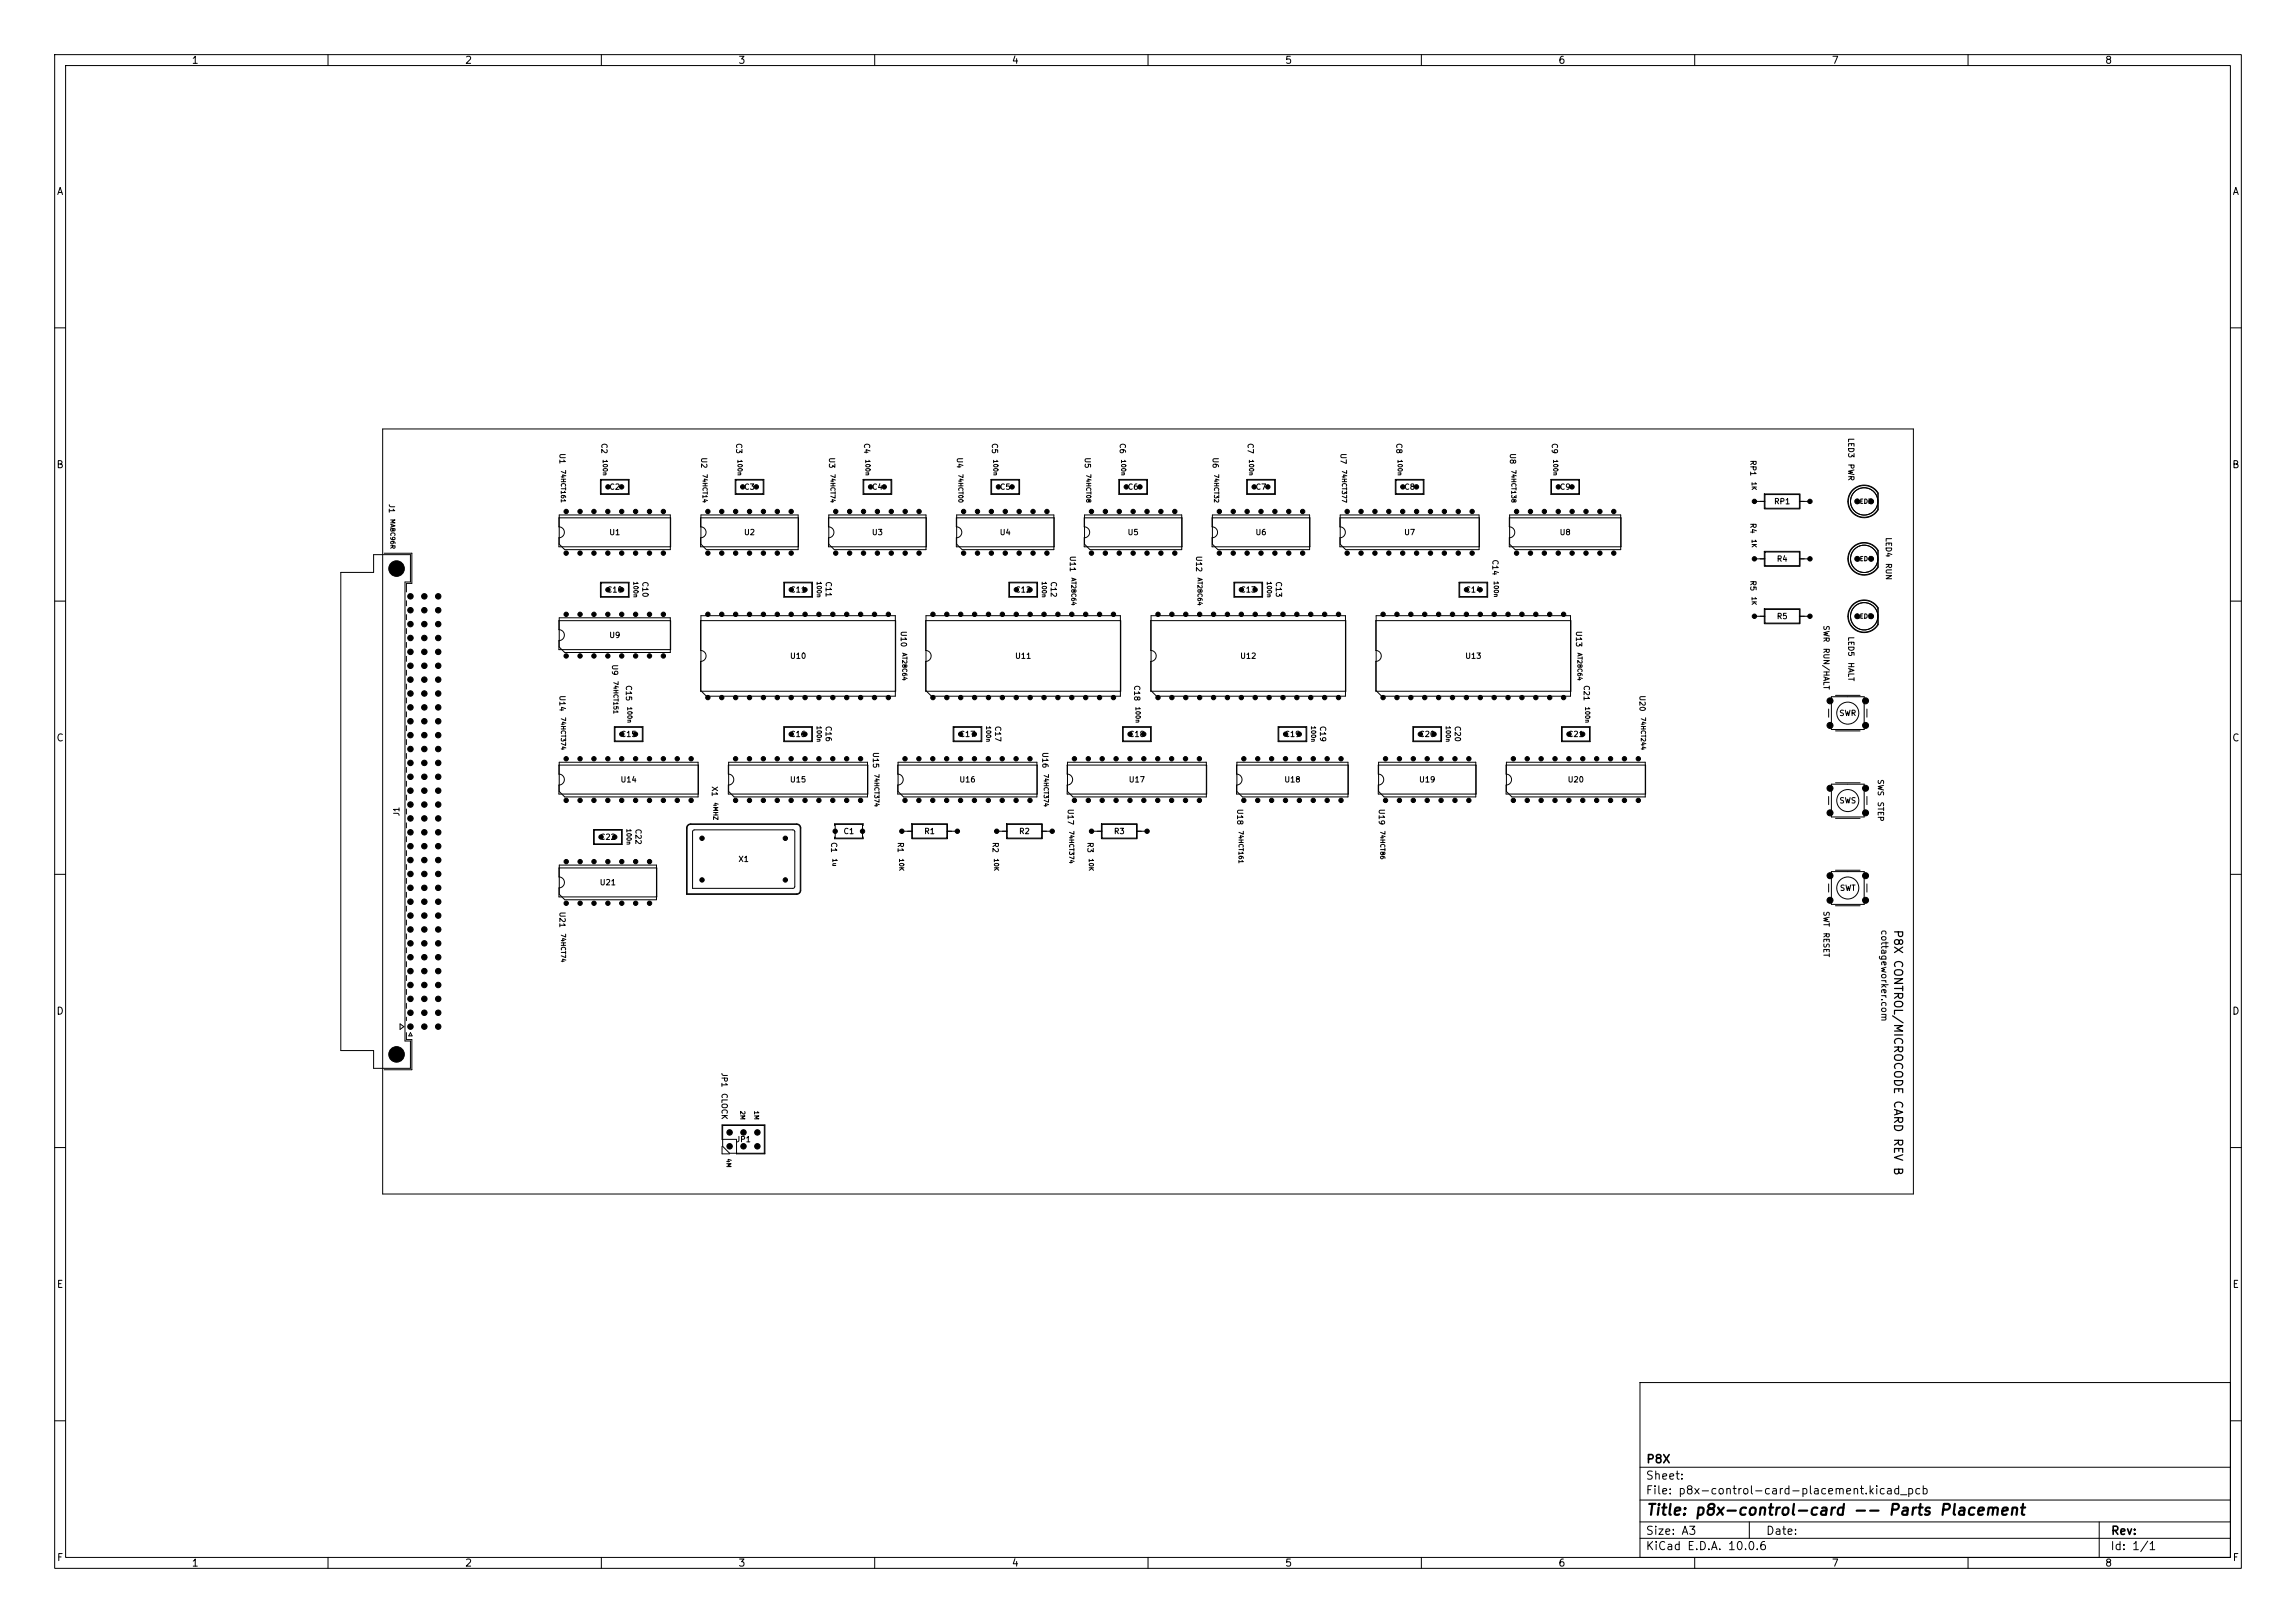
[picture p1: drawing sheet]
<svg xmlns="http://www.w3.org/2000/svg" width="420mm" height="297mm" viewBox="0 0 420 297" stroke-linecap="round" stroke-linejoin="round" font-family="sans-serif">
<defs><g id="words">
<text font-size="2" x="301" y="277.8">Title: p8x-control-card -- Parts Placement</text>
<g font-size="1.5">
<text x="346.1" y="170" transform="rotate(90 346.1 170)">P8X CONTROL/MICROCODE CARD REV B</text>
<text x="301" y="268.1">P8X</text>
<text x="300.9" y="273.8">File: p8x-control-card-placement.kicad_pcb</text>
<text x="300.9" y="271.1">Sheet:</text>
<text x="300.9" y="281.2">Size: A3</text>
<text x="322.9" y="281.2">Date:</text>
<text x="386" y="281.2">Rev:</text>
<text x="300.9" y="284">KiCad E.D.A. 10.0.6</text>
<text x="385.9" y="284">Id: 1/1</text>
</g>
<g font-size="1.3">
<text x="35" y="12">1</text>
<text x="85" y="12">2</text>
<text x="135" y="12">3</text>
<text x="185" y="12">4</text>
<text x="235" y="12">5</text>
<text x="285" y="12">6</text>
<text x="335" y="12">7</text>
<text x="385" y="12">8</text>
<text x="10.3" y="36">A</text>
<text x="408.3" y="36">A</text>
<text x="10.2" y="86">B</text>
<text x="408.2" y="86">B</text>
<text x="10.2" y="136">C</text>
<text x="408.2" y="136">C</text>
<text x="10.2" y="186">D</text>
<text x="408.2" y="186">D</text>
<text x="10.3" y="236">E</text>
<text x="408.3" y="236">E</text>
<text x="10.3" y="286">F</text>
<text x="35" y="287">1</text>
<text x="85" y="287">2</text>
<text x="135" y="287">3</text>
<text x="185" y="287">4</text>
<text x="235" y="287">5</text>
<text x="285" y="287">6</text>
<text x="335" y="287">7</text>
<text x="385" y="287">8</text>
<text x="408.3" y="286">F</text>
</g>
<text font-size="1.2" x="343.8" y="170" transform="rotate(90 343.8 170)">cottageworker.com</text>
<g font-size="1">
<text x="102.1" y="82.8" transform="rotate(90 102.1 82.8)">U1</text>
<text x="109.8" y="81" transform="rotate(90 109.8 81)">C2</text>
<text x="128" y="83.6" transform="rotate(90 128 83.6)">U2</text>
<text x="134.4" y="81" transform="rotate(90 134.4 81)">C3</text>
<text x="151.4" y="83.6" transform="rotate(90 151.4 83.6)">U3</text>
<text x="157.8" y="81" transform="rotate(90 157.8 81)">C4</text>
<text x="174.8" y="83.6" transform="rotate(90 174.8 83.6)">U4</text>
<text x="181.2" y="81" transform="rotate(90 181.2 81)">C5</text>
<text x="198.2" y="83.6" transform="rotate(90 198.2 83.6)">U5</text>
<text x="204.6" y="81" transform="rotate(90 204.6 81)">C6</text>
<text x="221.6" y="83.6" transform="rotate(90 221.6 83.6)">U6</text>
<text x="228" y="81" transform="rotate(90 228 81)">C7</text>
<text x="245" y="82.8" transform="rotate(90 245 82.8)">U7</text>
<text x="255.2" y="81" transform="rotate(90 255.2 81)">C8</text>
<text x="276" y="82.8" transform="rotate(90 276 82.8)">U8</text>
<text x="283.6" y="81" transform="rotate(90 283.6 81)">C9</text>
<text x="337.8" y="80" transform="rotate(90 337.8 80)">LED3</text>
<text x="111.4" y="89.9">C2</text>
<text x="136" y="89.9">C3</text>
<text x="159.4" y="89.9">C4</text>
<text x="182.8" y="89.9">C5</text>
<text x="206.2" y="89.9">C6</text>
<text x="229.6" y="89.9">C7</text>
<text x="256.8" y="89.9">C8</text>
<text x="285.2" y="89.9">C9</text>
<text x="319.9" y="84.1" transform="rotate(90 319.9 84.1)">RP1</text>
<text x="337.8" y="84.8" transform="rotate(90 337.8 84.8)">PWR</text>
<text x="70.9" y="92.1" transform="rotate(90 70.9 92.1)">J1</text>
<text x="319.9" y="95.6" transform="rotate(90 319.9 95.6)">R4</text>
<text x="324.4" y="92.5">RP1</text>
<text x="111.4" y="98.2">U1</text>
<text x="136" y="98.2">U2</text>
<text x="159.4" y="98.2">U3</text>
<text x="182.8" y="98.2">U4</text>
<text x="195.5" y="101.6" transform="rotate(90 195.5 101.6)">U11</text>
<text x="206.2" y="98.2">U5</text>
<text x="218.6" y="101.6" transform="rotate(90 218.6 101.6)">U12</text>
<text x="229.6" y="98.2">U6</text>
<text x="256.8" y="98.2">U7</text>
<text x="285.2" y="98.2">U8</text>
<text x="344.7" y="98.2" transform="rotate(90 344.7 98.2)">LED4</text>
<text x="117.3" y="106.3" transform="rotate(90 117.3 106.3)">C10</text>
<text x="150.8" y="106.3" transform="rotate(90 150.8 106.3)">C11</text>
<text x="192" y="106.3" transform="rotate(90 192 106.3)">C12</text>
<text x="233.1" y="106.3" transform="rotate(90 233.1 106.3)">C13</text>
<text x="272.8" y="102.3" transform="rotate(90 272.8 102.3)">C14</text>
<text x="319.9" y="106.1" transform="rotate(90 319.9 106.1)">R5</text>
<text x="324.9" y="103">R4</text>
<text x="344.7" y="102.9" transform="rotate(90 344.7 102.9)">RUN</text>
<text x="110.9" y="108.7">C10</text>
<text x="144.4" y="108.7">C11</text>
<text x="185.6" y="108.7">C12</text>
<text x="226.8" y="108.7">C13</text>
<text x="268" y="108.7">C14</text>
<text x="324.9" y="113.5">R5</text>
<text x="111.4" y="117">U9</text>
<text x="164.5" y="115.4" transform="rotate(90 164.5 115.4)">U10</text>
<text x="288" y="115.4" transform="rotate(90 288 115.4)">U13</text>
<text x="333.3" y="114.3" transform="rotate(90 333.3 114.3)">SWR</text>
<text x="333.3" y="118.5" transform="rotate(90 333.3 118.5)">RUN/HALT</text>
<text x="337.8" y="116.4" transform="rotate(90 337.8 116.4)">LED5</text>
<text x="111.7" y="121.5" transform="rotate(90 111.7 121.5)">U9</text>
<text x="114.3" y="125.3" transform="rotate(90 114.3 125.3)">C15</text>
<text x="144.4" y="120.8">U10</text>
<text x="185.6" y="120.8">U11</text>
<text x="207.2" y="125.3" transform="rotate(90 207.2 125.3)">C18</text>
<text x="226.8" y="120.8">U12</text>
<text x="267.9" y="120.8">U13</text>
<text x="289.5" y="125.3" transform="rotate(90 289.5 125.3)">C21</text>
<text x="337.8" y="121.1" transform="rotate(90 337.8 121.1)">HALT</text>
<text x="102.1" y="127.1" transform="rotate(90 102.1 127.1)">U14</text>
<text x="299.7" y="127.1" transform="rotate(90 299.7 127.1)">U20</text>
<text x="336.4" y="131.3">SWR</text>
<text x="113.4" y="135.1">C15</text>
<text x="144.4" y="135.1">C16</text>
<text x="150.8" y="132.7" transform="rotate(90 150.8 132.7)">C16</text>
<text x="159.4" y="137.5" transform="rotate(90 159.4 137.5)">U15</text>
<text x="175.4" y="135.1">C17</text>
<text x="181.8" y="132.7" transform="rotate(90 181.8 132.7)">C17</text>
<text x="190.4" y="137.5" transform="rotate(90 190.4 137.5)">U16</text>
<text x="206.4" y="135.1">C18</text>
<text x="234.9" y="135.1">C19</text>
<text x="241.2" y="132.7" transform="rotate(90 241.2 132.7)">C19</text>
<text x="259.5" y="135.1">C20</text>
<text x="265.9" y="132.7" transform="rotate(90 265.9 132.7)">C20</text>
<text x="286.7" y="135.1">C21</text>
<text x="113.4" y="143.4">U14</text>
<text x="130" y="143.8" transform="rotate(90 130 143.8)">X1</text>
<text x="144.4" y="143.4">U15</text>
<text x="175.4" y="143.4">U16</text>
<text x="206.4" y="143.4">U17</text>
<text x="234.8" y="143.4">U18</text>
<text x="259.5" y="143.4">U19</text>
<text x="286.7" y="143.4">U20</text>
<text x="343.3" y="142.5" transform="rotate(90 343.3 142.5)">SWS</text>
<text x="73.3" y="149.5" transform="rotate(-90 73.3 149.5)">J1</text>
<text x="195.1" y="147.9" transform="rotate(90 195.1 147.9)">U17</text>
<text x="226.1" y="147.9" transform="rotate(90 226.1 147.9)">U18</text>
<text x="252" y="147.9" transform="rotate(90 252 147.9)">U19</text>
<text x="336.4" y="147.3">SWS</text>
<text x="343.3" y="146.6" transform="rotate(90 343.3 146.6)">STEP</text>
<text x="109.6" y="153.9">C22</text>
<text x="116" y="151.6" transform="rotate(90 116 151.6)">C22</text>
<text x="151.8" y="154" transform="rotate(90 151.8 154)">C1</text>
<text x="154.2" y="152.9">C1</text>
<text x="164" y="154" transform="rotate(90 164 154)">R1</text>
<text x="169" y="152.9">R1</text>
<text x="181.3" y="154" transform="rotate(90 181.3 154)">R2</text>
<text x="186.3" y="152.9">R2</text>
<text x="198.7" y="154" transform="rotate(90 198.7 154)">R3</text>
<text x="203.7" y="152.9">R3</text>
<text x="135" y="158">X1</text>
<text x="102.1" y="166.7" transform="rotate(90 102.1 166.7)">U21</text>
<text x="109.6" y="162.2">U21</text>
<text x="333.3" y="166.6" transform="rotate(90 333.3 166.6)">SWT</text>
<text x="336.5" y="163.3">SWT</text>
<text x="333.3" y="170.6" transform="rotate(90 333.3 170.6)">RESET</text>
<text x="131.8" y="196.2" transform="rotate(90 131.8 196.2)">JP1</text>
<text x="131.8" y="199.9" transform="rotate(90 131.8 199.9)">CLOCK</text>
<text x="134.5" y="209.3">JP1</text>
</g>
<g font-size=".8">
<text x="110.1" y="84" transform="rotate(90 110.1 84)">100n</text>
<text x="134.7" y="84" transform="rotate(90 134.7 84)">100n</text>
<text x="158.1" y="84" transform="rotate(90 158.1 84)">100n</text>
<text x="181.5" y="84" transform="rotate(90 181.5 84)">100n</text>
<text x="204.9" y="84" transform="rotate(90 204.9 84)">100n</text>
<text x="228.3" y="84" transform="rotate(90 228.3 84)">100n</text>
<text x="255.5" y="84" transform="rotate(90 255.5 84)">100n</text>
<text x="283.9" y="84" transform="rotate(90 283.9 84)">100n</text>
<text x="102.4" y="85.9" transform="rotate(90 102.4 85.9)">74HCT161</text>
<text x="128.3" y="86.7" transform="rotate(90 128.3 86.7)">74HCT14</text>
<text x="151.7" y="86.7" transform="rotate(90 151.7 86.7)">74HCT74</text>
<text x="175.1" y="86.7" transform="rotate(90 175.1 86.7)">74HCT00</text>
<text x="198.5" y="86.7" transform="rotate(90 198.5 86.7)">74HCT08</text>
<text x="221.9" y="86.7" transform="rotate(90 221.9 86.7)">74HCT32</text>
<text x="245.3" y="85.9" transform="rotate(90 245.3 85.9)">74HCT377</text>
<text x="276.3" y="85.9" transform="rotate(90 276.3 85.9)">74HCT138</text>
<text x="320.3" y="88.1" transform="rotate(90 320.3 88.1)">1K</text>
<text x="71.2" y="94.9" transform="rotate(90 71.2 94.9)">MABC96R</text>
<text x="339.5" y="92.4">LED3</text>
<text x="320.3" y="98.6" transform="rotate(90 320.3 98.6)">1K</text>
<text x="115.7" y="106.3" transform="rotate(90 115.7 106.3)">100n</text>
<text x="149.2" y="106.3" transform="rotate(90 149.2 106.3)">100n</text>
<text x="190.4" y="106.3" transform="rotate(90 190.4 106.3)">100n</text>
<text x="195.8" y="105.6" transform="rotate(90 195.8 105.6)">AT28C64</text>
<text x="218.9" y="105.6" transform="rotate(90 218.9 105.6)">AT28C64</text>
<text x="231.6" y="106.3" transform="rotate(90 231.6 106.3)">100n</text>
<text x="273.1" y="106.2" transform="rotate(90 273.1 106.2)">100n</text>
<text x="339.5" y="102.9">LED4</text>
<text x="320.3" y="109.1" transform="rotate(90 320.3 109.1)">1K</text>
<text x="339.5" y="113.4">LED5</text>
<text x="164.9" y="119.4" transform="rotate(90 164.9 119.4)">AT28C64</text>
<text x="288.4" y="119.4" transform="rotate(90 288.4 119.4)">AT28C64</text>
<text x="112" y="124.5" transform="rotate(90 112 124.5)">74HCT151</text>
<text x="102.4" y="131.1" transform="rotate(90 102.4 131.1)">74HCT374</text>
<text x="114.6" y="129.2" transform="rotate(90 114.6 129.2)">100n</text>
<text x="207.5" y="129.2" transform="rotate(90 207.5 129.2)">100n</text>
<text x="289.8" y="129.2" transform="rotate(90 289.8 129.2)">100n</text>
<text x="300" y="131.1" transform="rotate(90 300 131.1)">74HCT244</text>
<text x="149.2" y="132.7" transform="rotate(90 149.2 132.7)">100n</text>
<text x="180.2" y="132.7" transform="rotate(90 180.2 132.7)">100n</text>
<text x="239.6" y="132.7" transform="rotate(90 239.6 132.7)">100n</text>
<text x="264.3" y="132.7" transform="rotate(90 264.3 132.7)">100n</text>
<text x="159.8" y="141.5" transform="rotate(90 159.8 141.5)">74HCT374</text>
<text x="190.7" y="141.5" transform="rotate(90 190.7 141.5)">74HCT374</text>
<text x="130.3" y="146.7" transform="rotate(90 130.3 146.7)">4MHZ</text>
<text x="114.4" y="151.6" transform="rotate(90 114.4 151.6)">100n</text>
<text x="195.4" y="151.9" transform="rotate(90 195.4 151.9)">74HCT374</text>
<text x="226.4" y="151.9" transform="rotate(90 226.4 151.9)">74HCT161</text>
<text x="252.3" y="151.9" transform="rotate(90 252.3 151.9)">74HCT86</text>
<text x="152.1" y="157" transform="rotate(90 152.1 157)">1u</text>
<text x="164.3" y="157" transform="rotate(90 164.3 157)">10K</text>
<text x="181.6" y="157" transform="rotate(90 181.6 157)">10K</text>
<text x="199" y="157" transform="rotate(90 199 157)">10K</text>
<text x="102.4" y="170.7" transform="rotate(90 102.4 170.7)">74HCT74</text>
<text x="135.2" y="203.2" transform="rotate(90 135.2 203.2)">2M</text>
<text x="137.8" y="203.2" transform="rotate(90 137.8 203.2)">1M</text>
<text x="132.7" y="211.9" transform="rotate(90 132.7 211.9)">4M</text>
</g>
</g></defs>
<g fill="none" stroke="#000" stroke-width=".18">
<path d="M10 10h400v277h-400zM12 12h396v273h-396zM60 10v2M110 10v2M160 10v2M210 10v2M260 10v2M310 10v2M360 10v2M10 60h2M70 78.5h280v140h-280zM408 60h2"/>
<path d="M102.2 94.8h20.5v5.3h-20.5v-1.7a1 1 0 0 0 1-1 1 1 0 0 0-1-1zM102.3 94.2h20.3v6.4h-19.3l-1-1zM109.8 87.7h5.3v2.8h-5.3zM110 87.8h5v2.6h-5zM128.2 94.8h17.9v5.3h-17.9v-1.7a1 1 0 0 0 1-1 1 1 0 0 0-1-1zM128.2 94.2h17.8v6.4h-16.8l-1-1zM134.5 87.7h5.2v2.8h-5.2zM134.6 87.8h5v2.6h-5zM151.5 94.8h17.9v5.3h-17.9v-1.7a1 1 0 0 0 1-1 1 1 0 0 0-1-1zM151.6 94.2h17.8v6.4h-16.8l-1-1zM157.9 87.7h5.2v2.8h-5.2zM158 87.8h5v2.6h-5z"/>
<path d="M174.9 94.8h17.9v5.3h-17.9v-1.7a1 1 0 0 0 1-1 1 1 0 0 0-1-1zM175 94.2h17.8v6.4h-16.8l-1-1zM181.3 87.7h5.2v2.8h-5.2zM181.4 87.8h5v2.6h-5zM198.3 94.8h17.9v5.3h-17.9v-1.7a1 1 0 0 0 1-1 1 1 0 0 0-1-1zM198.4 94.2h17.8v6.4h-16.8l-1-1zM204.7 87.7h5.2v2.8h-5.2zM204.8 87.8h5v2.6h-5zM221.7 94.8h17.9v5.3h-17.9v-1.7a1 1 0 0 0 1-1 1 1 0 0 0-1-1zM221.8 94.2h17.8v6.4h-16.8l-1-1zM228 87.7h5.3v2.8h-5.3zM228.2 87.8h5v2.6h-5z"/>
<path d="M245.1 94.8h25.5v5.3h-25.5v-1.7a1 1 0 0 0 1-1 1 1 0 0 0-1-1zM245.2 94.2h25.4v6.4h-24.4l-1-1zM255.2 87.7h5.3v2.8h-5.3zM255.4 87.8h5v2.6h-5zM276.1 94.8h20.4v5.3h-20.4v-1.7a1 1 0 0 0 1-1 1 1 0 0 0-1-1zM276.1 94.2h20.4v6.4h-19.4l-1-1zM283.7 87.7h5.2v2.8h-5.2zM283.8 87.8h5v2.6h-5zM320.9 91.8h1.9M322.7 90.4h6.6v2.7h-6.6zM322.8 90.5h6.4v2.5h-6.4zM329.2 91.8h1.9"/>
<path d="M338.8 89.7a2.99 2.99 0 0 1 4.8 .5v3.1a2.99 2.99 0 0 1-4.4 .8 2.99 2.99 0 0 1-.4-4.4zM338.9 89.7a2.9 2.9 0 0 1 4.6 .6v2.9a2.9 2.9 0 0 1-4.3 .9 2.9 2.9 0 0 1-.3-4.4zM10 110h2M62.3 104.7h6v-3.2h6.8v5h-1v84h1v5h-6.8v-3.2h-6zM70.3 101.2h5v5.6h-1v1.5M74.3 109.9v1M74.3 112.5v.9M74.3 115v.9M74.3 117.6v.9M102.2 113.6h20.5v5.3h-20.5v-1.7a1 1 0 0 0 1-1 1 1 0 0 0-1-1zM102.3 113.1h20.3v6.3h-19.3l-1-1zM109.8 106.6h5.3v2.7h-5.3z"/>
<path d="M110 106.7h5v2.5h-5zM128.2 113.6h35.6v12.9h-35.6v-5.5a1 1 0 0 0 1-1 1 1 0 0 0-1-1zM128.2 112.7h35.6v14.7h-34.6l-1-1zM143.4 106.5h5.2v2.8h-5.2zM143.5 106.7h5v2.5h-5zM169.3 113.6h35.7v12.9h-35.7v-5.5a1 1 0 0 0 1-1 1 1 0 0 0-1-1zM169.4 112.7h35.5v14.7h-34.5l-1-1zM184.5 106.5h5.3v2.8h-5.3zM184.7 106.7h5v2.5h-5zM210.5 113.6h35.7v12.9h-35.7v-5.5a1 1 0 0 0 1-1 1 1 0 0 0-1-1zM210.6 112.7h35.5v14.7h-34.5l-1-1zM225.7 106.5h5.3v2.8h-5.3z"/>
<path d="M225.8 106.7h5v2.5h-5zM251.7 113.6h35.6v12.9h-35.6v-5.5a1 1 0 0 0 1-1 1 1 0 0 0-1-1zM251.7 112.7h35.6v14.7h-34.6l-1-1zM266.9 106.5h5.2v2.8h-5.2zM267 106.7h5v2.5h-5zM320.9 112.8h1.9M320.9 102.3h1.9M322.7 111.4h6.6v2.7h-6.6zM322.7 100.9h6.6v2.7h-6.6zM322.8 111.5h6.4v2.5h-6.4zM322.8 101h6.4v2.5h-6.4zM329.2 112.8h1.9"/>
<path d="M329.2 102.3h1.9M338.8 100.2a2.99 2.99 0 0 1 4.8 .5v3.1a2.99 2.99 0 0 1-4.4 .8 2.99 2.99 0 0 1-.4-4.4zM338.8 110.7a2.99 2.99 0 0 1 4.8 .5v3.1a2.99 2.99 0 0 1-4.4 .8 2.99 2.99 0 0 1-.4-4.4zM338.9 100.2a2.9 2.9 0 0 1 4.6 .6v2.9a2.9 2.9 0 0 1-4.3 .9 2.9 2.9 0 0 1-.3-4.4zM338.9 110.7a2.9 2.9 0 0 1 4.6 .6v2.9a2.9 2.9 0 0 1-4.3 .9 2.9 2.9 0 0 1-.3-4.4zM408 110h2M74.3 120.1v.9M74.3 122.6v1M74.3 125.2v.9M74.3 127.7v.9M74.3 130.3v.9M74.3 132.8v.9"/>
<path d="M74.3 135.3v1M74.3 137.9v.9M102.3 139.5h25.4v6.3h-24.4l-1-1zM112.4 133h5.2v2.7h-5.2zM112.5 133.1h5v2.5h-5zM133.3 139.5h25.4v6.3h-24.4l-1-1zM143.4 133h5.2v2.7h-5.2zM143.5 133.1h5v2.5h-5zM164.3 139.5h25.4v6.3h-24.4l-1-1zM174.4 133h5.2v2.7h-5.2zM174.5 133.1h5v2.5h-5zM195.3 139.5h25.4v6.3h-24.4l-1-1z"/>
<path d="M205.3 133h5.3v2.7h-5.3zM205.5 133.1h5v2.5h-5zM226.3 139.5h20.3v6.3h-19.3l-1-1zM233.8 133h5.2v2.7h-5.2zM233.9 133.1h5v2.5h-5zM252.2 139.5h17.8v6.3h-16.8l-1-1zM258.4 133h5.3v2.7h-5.3zM258.6 133.1h5v2.5h-5zM275.6 139.5h25.4v6.3h-24.4l-1-1zM285.6 133h5.3v2.7h-5.3zM285.8 133.1h5v2.5h-5zM334.5 129.8v1.4"/>
<path d="M335 127.5h6v6h-6zM335.8 133.8h4.4M335.8 127.2h4.4M341.5 129.8v1.4M10 160h2M74.3 140.4v.9M74.3 143v.9M74.3 145.5v.9M74.3 148v1M74.3 150.6v.9M74.3 153.1v.9M74.3 155.7v.9"/>
<path d="M74.3 158.2v.9M102.2 140h25.6v5.3h-25.6v-1.6a1 1 0 0 0 1-1 1 1 0 0 0-1-1zM102.2 158.8h17.9v5.3h-17.9v-1.6a1 1 0 0 0 1-1 1 1 0 0 0-1-1zM102.3 158.3h17.8v6.4h-16.8l-1-1zM108.6 151.8h5.2v2.7h-5.2zM108.7 151.9h5v2.5h-5zM125.8 151l.5-.2h19.4a.75 .75 0 0 1 .8 .7v11.4a.75 .75 0 0 1-.8 .8h-20.1v-12.2zM125.9 151.1l.4-.2h19.4a.65 .65 0 0 1 .7 .6v11.4a.65 .65 0 0 1-.7 .7h-20v-12.1zM126.8 152l.2-.1h18.2l.2 .3-.1 10.2-.3 .2h-18.3v-10.4zM133.2 140h25.5v5.3h-25.5v-1.6a1 1 0 0 0 1-1 1 1 0 0 0-1-1zM152.7 151.1v-.4h5.2v.4M152.7 153.1v.4h5.2v-.4"/>
<path d="M152.8 150.9h5v2.5h-5zM164.2 140h25.5v5.3h-25.5v-1.6a1 1 0 0 0 1-1 1 1 0 0 0-1-1zM165 152.1h1.9M166.8 150.7h6.5v2.8h-6.5zM166.9 150.9h6.3v2.5h-6.3zM173.2 152.1h1.9M182.3 152.1h1.9M184.1 150.7h6.6v2.8h-6.6zM184.2 150.9h6.3v2.5h-6.3zM190.5 152.1h2M195.2 140h25.5v5.3h-25.5v-1.6a1 1 0 0 0 1-1 1 1 0 0 0-1-1zM199.7 152.1h1.9"/>
<path d="M201.5 150.7h6.5v2.8h-6.5zM201.6 150.9h6.3v2.5h-6.3zM207.9 152.1h1.9M226.2 140h20.4v5.3h-20.4v-1.6a1 1 0 0 0 1-1 1 1 0 0 0-1-1zM252.1 140h17.9v5.3h-17.9v-1.6a1 1 0 0 0 1-1 1 1 0 0 0-1-1zM275.5 140h25.5v5.3h-25.5v-1.6a1 1 0 0 0 1-1 1 1 0 0 0-1-1zM334.5 145.8v1.5M335 143.5h6v6h-6zM335 159.5h6v6h-6zM335.8 149.7h4.4M335.8 143.2h4.4M335.8 159.3h4.4"/>
<path d="M341.5 145.8v1.5M408 160h2M74.3 160.7v1M74.3 163.3v.9M74.3 165.8v.9M74.3 168.4v.9M74.3 170.9v.9M74.3 173.4v1M74.3 176v.9M74.3 178.5v.9M334.5 161.7v1.5M335.8 165.8h4.4"/>
<path d="M341.5 161.7v1.5M73.2 187.4l.7 .5-.7 .5zM74.3 189v1.2h1v5.6h-5M74.3 181.1v.9M74.3 183.6v.9M74.3 186.1v.7M75.1 189l.3 .6h-.6zM10 210h2M132.1 205.9h7.8v5.3h-5.2v-2.7h-2.6zM132.1 209.8v1.4h1.4M132.2 206h7.6v5h-6.3l-1.3-1.2zM408 210h2"/>
<path d="M300 253h108v32h-108zM10 260h2M300 278.5h108M300 274.5h108M300 268.5h108M320 278.5v3M384 278.5v6.5M408 260h2M60 285v2M110 285v2M160 285v2M210 285v2"/>
<path d="M260 285v2M300 281.5h108M310 285v2M360 285v2"/>
<circle cx="341" cy="91.8" r="2.5"/>
<circle cx="341" cy="102.3" r="2.5"/>
<circle cx="341" cy="112.8" r="2.5"/>
<circle cx="338" cy="130.5" r="2.02"/>
<circle cx="338" cy="146.5" r="2.02"/>
<circle cx="338" cy="162.5" r="2.02"/>
</g>
<g fill="#000" stroke="#000" stroke-width=".18">
<circle cx="103.6" cy="93.6" r=".4"/>
<circle cx="106.1" cy="93.6" r=".4"/>
<circle cx="108.6" cy="93.6" r=".4"/>
<circle cx="111.2" cy="93.6" r=".4"/>
<circle cx="111.2" cy="89.1" r=".4"/>
<circle cx="113.7" cy="89.1" r=".4"/>
<circle cx="113.7" cy="93.6" r=".4"/>
<circle cx="116.3" cy="93.6" r=".4"/>
<circle cx="118.8" cy="93.6" r=".4"/>
<circle cx="121.3" cy="93.6" r=".4"/>
<circle cx="129.5" cy="93.6" r=".4"/>
<circle cx="132" cy="93.6" r=".4"/>
<circle cx="134.6" cy="93.6" r=".4"/>
<circle cx="135.9" cy="89.1" r=".4"/>
<circle cx="137.1" cy="93.6" r=".4"/>
<circle cx="138.4" cy="89.1" r=".4"/>
<circle cx="139.6" cy="93.6" r=".4"/>
<circle cx="142.2" cy="93.6" r=".4"/>
<circle cx="144.7" cy="93.6" r=".4"/>
<circle cx="152.9" cy="93.6" r=".4"/>
<circle cx="155.4" cy="93.6" r=".4"/>
<circle cx="158" cy="93.6" r=".4"/>
<circle cx="159.2" cy="89.1" r=".4"/>
<circle cx="160.5" cy="93.6" r=".4"/>
<circle cx="161.7" cy="89.1" r=".4"/>
<circle cx="163" cy="93.6" r=".4"/>
<circle cx="165.6" cy="93.6" r=".4"/>
<circle cx="168.1" cy="93.6" r=".4"/>
<circle cx="176.3" cy="93.6" r=".4"/>
<circle cx="178.8" cy="93.6" r=".4"/>
<circle cx="181.3" cy="93.6" r=".4"/>
<circle cx="182.6" cy="89.1" r=".4"/>
<circle cx="183.9" cy="93.6" r=".4"/>
<circle cx="185.1" cy="89.1" r=".4"/>
<circle cx="186.4" cy="93.6" r=".4"/>
<circle cx="189" cy="93.6" r=".4"/>
<circle cx="191.5" cy="93.6" r=".4"/>
<circle cx="199.7" cy="93.6" r=".4"/>
<circle cx="202.2" cy="93.6" r=".4"/>
<circle cx="204.7" cy="93.6" r=".4"/>
<circle cx="206" cy="89.1" r=".4"/>
<circle cx="207.3" cy="93.6" r=".4"/>
<circle cx="208.5" cy="89.1" r=".4"/>
<circle cx="209.8" cy="93.6" r=".4"/>
<circle cx="212.4" cy="93.6" r=".4"/>
<circle cx="214.9" cy="93.6" r=".4"/>
<circle cx="223" cy="93.6" r=".4"/>
<circle cx="225.6" cy="93.6" r=".4"/>
<circle cx="228.1" cy="93.6" r=".4"/>
<circle cx="229.4" cy="89.1" r=".4"/>
<circle cx="230.7" cy="93.6" r=".4"/>
<circle cx="231.9" cy="89.1" r=".4"/>
<circle cx="233.2" cy="93.6" r=".4"/>
<circle cx="235.7" cy="93.6" r=".4"/>
<circle cx="238.3" cy="93.6" r=".4"/>
<circle cx="246.4" cy="93.6" r=".4"/>
<circle cx="249" cy="93.6" r=".4"/>
<circle cx="251.5" cy="93.6" r=".4"/>
<circle cx="254" cy="93.6" r=".4"/>
<circle cx="256.6" cy="93.6" r=".4"/>
<circle cx="256.6" cy="89.1" r=".4"/>
<circle cx="259.1" cy="89.1" r=".4"/>
<circle cx="259.1" cy="93.6" r=".4"/>
<circle cx="261.7" cy="93.6" r=".4"/>
<circle cx="264.2" cy="93.6" r=".4"/>
<circle cx="266.7" cy="93.6" r=".4"/>
<circle cx="269.3" cy="93.6" r=".4"/>
<circle cx="277.4" cy="93.6" r=".4"/>
<circle cx="280" cy="93.6" r=".4"/>
<circle cx="282.5" cy="93.6" r=".4"/>
<circle cx="285" cy="93.6" r=".4"/>
<circle cx="285.1" cy="89.1" r=".4"/>
<circle cx="287.6" cy="89.1" r=".4"/>
<circle cx="287.6" cy="93.6" r=".4"/>
<circle cx="290.1" cy="93.6" r=".4"/>
<circle cx="292.7" cy="93.6" r=".4"/>
<circle cx="295.2" cy="93.6" r=".4"/>
<circle cx="320.9" cy="91.8" r=".4"/>
<circle cx="331.1" cy="91.8" r=".4"/>
<circle cx="339.7" cy="91.8" r=".45"/>
<circle cx="342.3" cy="91.8" r=".45"/>
<circle cx="72.5" cy="104" r="1.43"/>
<circle cx="75.1" cy="119.3" r=".5"/>
<circle cx="75.1" cy="111.7" r=".5"/>
<circle cx="75.1" cy="109.1" r=".5"/>
<circle cx="75.1" cy="114.2" r=".5"/>
<circle cx="75.1" cy="116.7" r=".5"/>
<circle cx="77.6" cy="119.3" r=".5"/>
<circle cx="77.6" cy="116.7" r=".5"/>
<circle cx="77.6" cy="111.7" r=".5"/>
<circle cx="77.6" cy="109.1" r=".5"/>
<circle cx="77.6" cy="114.2" r=".5"/>
<circle cx="80.2" cy="114.2" r=".5"/>
<circle cx="80.2" cy="116.7" r=".5"/>
<circle cx="80.2" cy="111.7" r=".5"/>
<circle cx="80.2" cy="119.3" r=".5"/>
<circle cx="80.2" cy="109.1" r=".5"/>
<circle cx="103.6" cy="112.4" r=".4"/>
<circle cx="103.6" cy="101.2" r=".4"/>
<circle cx="106.1" cy="112.4" r=".4"/>
<circle cx="106.1" cy="101.2" r=".4"/>
<circle cx="108.6" cy="112.4" r=".4"/>
<circle cx="108.6" cy="101.2" r=".4"/>
<circle cx="111.2" cy="112.4" r=".4"/>
<circle cx="111.2" cy="101.2" r=".4"/>
<circle cx="111.2" cy="107.9" r=".4"/>
<circle cx="113.7" cy="107.9" r=".4"/>
<circle cx="113.7" cy="112.4" r=".4"/>
<circle cx="113.7" cy="101.2" r=".4"/>
<circle cx="116.3" cy="112.4" r=".4"/>
<circle cx="116.3" cy="101.2" r=".4"/>
<circle cx="118.8" cy="112.4" r=".4"/>
<circle cx="118.8" cy="101.2" r=".4"/>
<circle cx="121.3" cy="112.4" r=".4"/>
<circle cx="121.3" cy="101.2" r=".4"/>
<circle cx="129.5" cy="112.4" r=".4"/>
<circle cx="129.5" cy="101.2" r=".4"/>
<circle cx="132" cy="112.4" r=".4"/>
<circle cx="132" cy="101.2" r=".4"/>
<circle cx="134.6" cy="101.2" r=".4"/>
<circle cx="134.6" cy="112.4" r=".4"/>
<circle cx="137.1" cy="101.2" r=".4"/>
<circle cx="137.1" cy="112.4" r=".4"/>
<circle cx="139.6" cy="112.4" r=".4"/>
<circle cx="139.6" cy="101.2" r=".4"/>
<circle cx="142.2" cy="112.4" r=".4"/>
<circle cx="142.2" cy="101.2" r=".4"/>
<circle cx="144.7" cy="101.2" r=".4"/>
<circle cx="144.7" cy="112.4" r=".4"/>
<circle cx="144.7" cy="107.9" r=".4"/>
<circle cx="147.2" cy="107.9" r=".4"/>
<circle cx="147.3" cy="112.4" r=".4"/>
<circle cx="149.8" cy="112.4" r=".4"/>
<circle cx="152.3" cy="112.4" r=".4"/>
<circle cx="152.9" cy="101.2" r=".4"/>
<circle cx="154.9" cy="112.4" r=".4"/>
<circle cx="155.4" cy="101.2" r=".4"/>
<circle cx="157.4" cy="112.4" r=".4"/>
<circle cx="158" cy="101.2" r=".4"/>
<circle cx="160" cy="112.4" r=".4"/>
<circle cx="160.5" cy="101.2" r=".4"/>
<circle cx="162.5" cy="112.4" r=".4"/>
<circle cx="163" cy="101.2" r=".4"/>
<circle cx="165.6" cy="101.2" r=".4"/>
<circle cx="168.1" cy="101.2" r=".4"/>
<circle cx="170.7" cy="112.4" r=".4"/>
<circle cx="173.2" cy="112.4" r=".4"/>
<circle cx="175.7" cy="112.4" r=".4"/>
<circle cx="176.3" cy="101.2" r=".4"/>
<circle cx="178.3" cy="112.4" r=".4"/>
<circle cx="178.8" cy="101.2" r=".4"/>
<circle cx="180.8" cy="112.4" r=".4"/>
<circle cx="181.3" cy="101.2" r=".4"/>
<circle cx="183.4" cy="112.4" r=".4"/>
<circle cx="183.9" cy="101.2" r=".4"/>
<circle cx="185.9" cy="112.4" r=".4"/>
<circle cx="185.9" cy="107.9" r=".4"/>
<circle cx="186.4" cy="101.2" r=".4"/>
<circle cx="188.4" cy="107.9" r=".4"/>
<circle cx="188.4" cy="112.4" r=".4"/>
<circle cx="189" cy="101.2" r=".4"/>
<circle cx="191" cy="112.4" r=".4"/>
<circle cx="191.5" cy="101.2" r=".4"/>
<circle cx="193.5" cy="112.4" r=".4"/>
<circle cx="196.1" cy="112.4" r=".4"/>
<circle cx="198.6" cy="112.4" r=".4"/>
<circle cx="199.7" cy="101.2" r=".4"/>
<circle cx="201.1" cy="112.4" r=".4"/>
<circle cx="202.2" cy="101.2" r=".4"/>
<circle cx="203.7" cy="112.4" r=".4"/>
<circle cx="204.7" cy="101.2" r=".4"/>
<circle cx="207.3" cy="101.2" r=".4"/>
<circle cx="209.8" cy="101.2" r=".4"/>
<circle cx="211.8" cy="112.4" r=".4"/>
<circle cx="212.4" cy="101.2" r=".4"/>
<circle cx="214.4" cy="112.4" r=".4"/>
<circle cx="214.9" cy="101.2" r=".4"/>
<circle cx="216.9" cy="112.4" r=".4"/>
<circle cx="219.4" cy="112.4" r=".4"/>
<circle cx="222" cy="112.4" r=".4"/>
<circle cx="223" cy="101.2" r=".4"/>
<circle cx="224.5" cy="112.4" r=".4"/>
<circle cx="225.6" cy="101.2" r=".4"/>
<circle cx="227.1" cy="112.4" r=".4"/>
<circle cx="227.1" cy="107.9" r=".4"/>
<circle cx="228.1" cy="101.2" r=".4"/>
<circle cx="229.6" cy="107.9" r=".4"/>
<circle cx="229.6" cy="112.4" r=".4"/>
<circle cx="230.7" cy="101.2" r=".4"/>
<circle cx="232.1" cy="112.4" r=".4"/>
<circle cx="233.2" cy="101.2" r=".4"/>
<circle cx="234.7" cy="112.4" r=".4"/>
<circle cx="235.7" cy="101.2" r=".4"/>
<circle cx="237.2" cy="112.4" r=".4"/>
<circle cx="238.3" cy="101.2" r=".4"/>
<circle cx="239.8" cy="112.4" r=".4"/>
<circle cx="242.3" cy="112.4" r=".4"/>
<circle cx="244.8" cy="112.4" r=".4"/>
<circle cx="246.4" cy="101.2" r=".4"/>
<circle cx="249" cy="101.2" r=".4"/>
<circle cx="251.5" cy="101.2" r=".4"/>
<circle cx="253" cy="112.4" r=".4"/>
<circle cx="254" cy="101.2" r=".4"/>
<circle cx="255.5" cy="112.4" r=".4"/>
<circle cx="256.6" cy="101.2" r=".4"/>
<circle cx="258.1" cy="112.4" r=".4"/>
<circle cx="259.1" cy="101.2" r=".4"/>
<circle cx="260.6" cy="112.4" r=".4"/>
<circle cx="261.7" cy="101.2" r=".4"/>
<circle cx="263.2" cy="112.4" r=".4"/>
<circle cx="264.2" cy="101.2" r=".4"/>
<circle cx="265.7" cy="112.4" r=".4"/>
<circle cx="266.7" cy="101.2" r=".4"/>
<circle cx="268.2" cy="112.4" r=".4"/>
<circle cx="268.3" cy="107.9" r=".4"/>
<circle cx="269.3" cy="101.2" r=".4"/>
<circle cx="270.8" cy="107.9" r=".4"/>
<circle cx="270.8" cy="112.4" r=".4"/>
<circle cx="273.3" cy="112.4" r=".4"/>
<circle cx="275.9" cy="112.4" r=".4"/>
<circle cx="277.4" cy="101.2" r=".4"/>
<circle cx="278.4" cy="112.4" r=".4"/>
<circle cx="280" cy="101.2" r=".4"/>
<circle cx="280.9" cy="112.4" r=".4"/>
<circle cx="282.5" cy="101.2" r=".4"/>
<circle cx="283.5" cy="112.4" r=".4"/>
<circle cx="285" cy="101.2" r=".4"/>
<circle cx="286" cy="112.4" r=".4"/>
<circle cx="287.6" cy="101.2" r=".4"/>
<circle cx="290.1" cy="101.2" r=".4"/>
<circle cx="292.7" cy="101.2" r=".4"/>
<circle cx="295.2" cy="101.2" r=".4"/>
<circle cx="320.9" cy="112.8" r=".4"/>
<circle cx="320.9" cy="102.3" r=".4"/>
<circle cx="331.1" cy="112.8" r=".4"/>
<circle cx="331.1" cy="102.3" r=".4"/>
<circle cx="339.7" cy="102.3" r=".45"/>
<circle cx="339.7" cy="112.8" r=".45"/>
<circle cx="342.3" cy="102.3" r=".45"/>
<circle cx="342.3" cy="112.8" r=".45"/>
<circle cx="75.1" cy="129.4" r=".5"/>
<circle cx="75.1" cy="124.4" r=".5"/>
<circle cx="75.1" cy="121.8" r=".5"/>
<circle cx="75.1" cy="126.9" r=".5"/>
<circle cx="75.1" cy="137.1" r=".5"/>
<circle cx="75.1" cy="132" r=".5"/>
<circle cx="75.1" cy="134.5" r=".5"/>
<circle cx="75.1" cy="139.6" r=".5"/>
<circle cx="77.6" cy="121.8" r=".5"/>
<circle cx="77.6" cy="129.4" r=".5"/>
<circle cx="77.6" cy="124.4" r=".5"/>
<circle cx="77.6" cy="126.9" r=".5"/>
<circle cx="77.6" cy="132" r=".5"/>
<circle cx="77.6" cy="134.5" r=".5"/>
<circle cx="77.6" cy="137.1" r=".5"/>
<circle cx="77.6" cy="139.6" r=".5"/>
<circle cx="80.2" cy="124.4" r=".5"/>
<circle cx="80.2" cy="129.4" r=".5"/>
<circle cx="80.2" cy="126.9" r=".5"/>
<circle cx="80.2" cy="121.8" r=".5"/>
<circle cx="80.2" cy="137.1" r=".5"/>
<circle cx="80.2" cy="132" r=".5"/>
<circle cx="80.2" cy="134.5" r=".5"/>
<circle cx="80.2" cy="139.6" r=".5"/>
<circle cx="103.6" cy="138.8" r=".4"/>
<circle cx="103.6" cy="120" r=".4"/>
<circle cx="106.1" cy="138.8" r=".4"/>
<circle cx="106.1" cy="120" r=".4"/>
<circle cx="108.6" cy="138.8" r=".4"/>
<circle cx="108.6" cy="120" r=".4"/>
<circle cx="111.2" cy="138.8" r=".4"/>
<circle cx="111.2" cy="120" r=".4"/>
<circle cx="113.7" cy="138.8" r=".4"/>
<circle cx="113.7" cy="120" r=".4"/>
<circle cx="113.7" cy="134.3" r=".4"/>
<circle cx="116.2" cy="134.3" r=".4"/>
<circle cx="116.3" cy="138.8" r=".4"/>
<circle cx="116.3" cy="120" r=".4"/>
<circle cx="118.8" cy="138.8" r=".4"/>
<circle cx="118.8" cy="120" r=".4"/>
<circle cx="121.3" cy="138.8" r=".4"/>
<circle cx="121.3" cy="120" r=".4"/>
<circle cx="123.9" cy="138.8" r=".4"/>
<circle cx="126.4" cy="138.8" r=".4"/>
<circle cx="129.5" cy="127.7" r=".4"/>
<circle cx="132" cy="127.7" r=".4"/>
<circle cx="134.6" cy="138.8" r=".4"/>
<circle cx="134.6" cy="127.7" r=".4"/>
<circle cx="137.1" cy="138.8" r=".4"/>
<circle cx="137.1" cy="127.7" r=".4"/>
<circle cx="139.6" cy="138.8" r=".4"/>
<circle cx="139.6" cy="127.7" r=".4"/>
<circle cx="142.2" cy="138.8" r=".4"/>
<circle cx="142.2" cy="127.7" r=".4"/>
<circle cx="144.7" cy="138.8" r=".4"/>
<circle cx="144.7" cy="127.7" r=".4"/>
<circle cx="144.7" cy="134.3" r=".4"/>
<circle cx="147.2" cy="134.3" r=".4"/>
<circle cx="147.3" cy="138.8" r=".4"/>
<circle cx="147.3" cy="127.7" r=".4"/>
<circle cx="149.8" cy="138.8" r=".4"/>
<circle cx="149.8" cy="127.7" r=".4"/>
<circle cx="152.3" cy="138.8" r=".4"/>
<circle cx="152.3" cy="127.7" r=".4"/>
<circle cx="154.9" cy="138.8" r=".4"/>
<circle cx="154.9" cy="127.7" r=".4"/>
<circle cx="157.4" cy="138.8" r=".4"/>
<circle cx="157.4" cy="127.7" r=".4"/>
<circle cx="160" cy="127.7" r=".4"/>
<circle cx="162.5" cy="127.7" r=".4"/>
<circle cx="165.5" cy="138.8" r=".4"/>
<circle cx="168.1" cy="138.8" r=".4"/>
<circle cx="170.6" cy="138.8" r=".4"/>
<circle cx="170.7" cy="127.7" r=".4"/>
<circle cx="173.2" cy="138.8" r=".4"/>
<circle cx="173.2" cy="127.7" r=".4"/>
<circle cx="175.7" cy="138.8" r=".4"/>
<circle cx="175.7" cy="134.3" r=".4"/>
<circle cx="175.7" cy="127.7" r=".4"/>
<circle cx="178.2" cy="134.3" r=".4"/>
<circle cx="178.2" cy="138.8" r=".4"/>
<circle cx="178.3" cy="127.7" r=".4"/>
<circle cx="180.8" cy="138.8" r=".4"/>
<circle cx="180.8" cy="127.7" r=".4"/>
<circle cx="183.3" cy="138.8" r=".4"/>
<circle cx="183.4" cy="127.7" r=".4"/>
<circle cx="185.9" cy="138.8" r=".4"/>
<circle cx="185.9" cy="127.7" r=".4"/>
<circle cx="188.4" cy="138.8" r=".4"/>
<circle cx="188.4" cy="127.7" r=".4"/>
<circle cx="191" cy="127.7" r=".4"/>
<circle cx="193.5" cy="127.7" r=".4"/>
<circle cx="196.1" cy="127.7" r=".4"/>
<circle cx="196.5" cy="138.8" r=".4"/>
<circle cx="198.6" cy="127.7" r=".4"/>
<circle cx="199.1" cy="138.8" r=".4"/>
<circle cx="201.1" cy="127.7" r=".4"/>
<circle cx="201.6" cy="138.8" r=".4"/>
<circle cx="203.7" cy="127.7" r=".4"/>
<circle cx="204.2" cy="138.8" r=".4"/>
<circle cx="206.7" cy="138.8" r=".4"/>
<circle cx="206.7" cy="134.3" r=".4"/>
<circle cx="209.2" cy="134.3" r=".4"/>
<circle cx="209.2" cy="138.8" r=".4"/>
<circle cx="211.8" cy="138.8" r=".4"/>
<circle cx="211.8" cy="127.7" r=".4"/>
<circle cx="214.3" cy="138.8" r=".4"/>
<circle cx="214.4" cy="127.7" r=".4"/>
<circle cx="216.9" cy="138.8" r=".4"/>
<circle cx="216.9" cy="127.7" r=".4"/>
<circle cx="219.4" cy="138.8" r=".4"/>
<circle cx="219.4" cy="127.7" r=".4"/>
<circle cx="222" cy="127.7" r=".4"/>
<circle cx="224.5" cy="127.7" r=".4"/>
<circle cx="227.1" cy="127.7" r=".4"/>
<circle cx="227.5" cy="138.8" r=".4"/>
<circle cx="229.6" cy="127.7" r=".4"/>
<circle cx="230.1" cy="138.8" r=".4"/>
<circle cx="232.1" cy="127.7" r=".4"/>
<circle cx="232.6" cy="138.8" r=".4"/>
<circle cx="234.7" cy="127.7" r=".4"/>
<circle cx="235.1" cy="138.8" r=".4"/>
<circle cx="235.2" cy="134.3" r=".4"/>
<circle cx="237.2" cy="127.7" r=".4"/>
<circle cx="237.7" cy="134.3" r=".4"/>
<circle cx="237.7" cy="138.8" r=".4"/>
<circle cx="239.8" cy="127.7" r=".4"/>
<circle cx="240.2" cy="138.8" r=".4"/>
<circle cx="242.3" cy="127.7" r=".4"/>
<circle cx="242.8" cy="138.8" r=".4"/>
<circle cx="244.8" cy="127.7" r=".4"/>
<circle cx="245.3" cy="138.8" r=".4"/>
<circle cx="253" cy="127.7" r=".4"/>
<circle cx="253.4" cy="138.8" r=".4"/>
<circle cx="255.5" cy="127.7" r=".4"/>
<circle cx="256" cy="138.8" r=".4"/>
<circle cx="258.1" cy="127.7" r=".4"/>
<circle cx="258.5" cy="138.8" r=".4"/>
<circle cx="259.8" cy="134.3" r=".4"/>
<circle cx="260.6" cy="127.7" r=".4"/>
<circle cx="261.1" cy="138.8" r=".4"/>
<circle cx="262.3" cy="134.3" r=".4"/>
<circle cx="263.2" cy="127.7" r=".4"/>
<circle cx="263.6" cy="138.8" r=".4"/>
<circle cx="265.7" cy="127.7" r=".4"/>
<circle cx="266.1" cy="138.8" r=".4"/>
<circle cx="268.2" cy="127.7" r=".4"/>
<circle cx="268.7" cy="138.8" r=".4"/>
<circle cx="270.8" cy="127.7" r=".4"/>
<circle cx="273.3" cy="127.7" r=".4"/>
<circle cx="275.9" cy="127.7" r=".4"/>
<circle cx="276.8" cy="138.8" r=".4"/>
<circle cx="278.4" cy="127.7" r=".4"/>
<circle cx="279.4" cy="138.8" r=".4"/>
<circle cx="280.9" cy="127.7" r=".4"/>
<circle cx="281.9" cy="138.8" r=".4"/>
<circle cx="283.5" cy="127.7" r=".4"/>
<circle cx="284.4" cy="138.8" r=".4"/>
<circle cx="286" cy="127.7" r=".4"/>
<circle cx="287" cy="138.8" r=".4"/>
<circle cx="287" cy="134.3" r=".4"/>
<circle cx="289.5" cy="134.3" r=".4"/>
<circle cx="289.5" cy="138.8" r=".4"/>
<circle cx="292.1" cy="138.8" r=".4"/>
<circle cx="294.6" cy="138.8" r=".4"/>
<circle cx="297.1" cy="138.8" r=".4"/>
<circle cx="299.7" cy="138.8" r=".4"/>
<circle cx="334.8" cy="128.3" r=".55"/>
<circle cx="334.8" cy="132.7" r=".55"/>
<circle cx="341.3" cy="132.7" r=".55"/>
<circle cx="341.3" cy="128.3" r=".55"/>
<circle cx="75.1" cy="144.7" r=".5"/>
<circle cx="75.1" cy="149.8" r=".5"/>
<circle cx="75.1" cy="142.1" r=".5"/>
<circle cx="75.1" cy="154.8" r=".5"/>
<circle cx="75.1" cy="152.3" r=".5"/>
<circle cx="75.1" cy="159.9" r=".5"/>
<circle cx="75.1" cy="157.4" r=".5"/>
<circle cx="75.1" cy="147.2" r=".5"/>
<circle cx="77.6" cy="149.8" r=".5"/>
<circle cx="77.6" cy="159.9" r=".5"/>
<circle cx="77.6" cy="144.7" r=".5"/>
<circle cx="77.6" cy="142.1" r=".5"/>
<circle cx="77.6" cy="154.8" r=".5"/>
<circle cx="77.6" cy="157.4" r=".5"/>
<circle cx="77.6" cy="152.3" r=".5"/>
<circle cx="77.6" cy="147.2" r=".5"/>
<circle cx="80.2" cy="144.7" r=".5"/>
<circle cx="80.2" cy="142.1" r=".5"/>
<circle cx="80.2" cy="152.3" r=".5"/>
<circle cx="80.2" cy="154.8" r=".5"/>
<circle cx="80.2" cy="159.9" r=".5"/>
<circle cx="80.2" cy="147.2" r=".5"/>
<circle cx="80.2" cy="149.8" r=".5"/>
<circle cx="80.2" cy="157.4" r=".5"/>
<circle cx="103.6" cy="146.5" r=".4"/>
<circle cx="103.6" cy="157.7" r=".4"/>
<circle cx="106.1" cy="146.5" r=".4"/>
<circle cx="106.1" cy="157.7" r=".4"/>
<circle cx="108.6" cy="146.5" r=".4"/>
<circle cx="108.7" cy="157.7" r=".4"/>
<circle cx="109.9" cy="153.2" r=".4"/>
<circle cx="111.2" cy="146.5" r=".4"/>
<circle cx="111.2" cy="157.7" r=".4"/>
<circle cx="112.4" cy="153.2" r=".4"/>
<circle cx="113.7" cy="146.5" r=".4"/>
<circle cx="113.7" cy="157.7" r=".4"/>
<circle cx="116.3" cy="146.5" r=".4"/>
<circle cx="116.3" cy="157.7" r=".4"/>
<circle cx="118.8" cy="146.5" r=".4"/>
<circle cx="118.8" cy="157.7" r=".4"/>
<circle cx="121.3" cy="146.5" r=".4"/>
<circle cx="123.9" cy="146.5" r=".4"/>
<circle cx="126.4" cy="146.5" r=".4"/>
<circle cx="128.4" cy="153.4" r=".4"/>
<circle cx="134.6" cy="146.5" r=".4"/>
<circle cx="137.1" cy="146.5" r=".4"/>
<circle cx="139.6" cy="146.5" r=".4"/>
<circle cx="142.2" cy="146.5" r=".4"/>
<circle cx="143.7" cy="153.4" r=".4"/>
<circle cx="144.7" cy="146.5" r=".4"/>
<circle cx="147.3" cy="146.5" r=".4"/>
<circle cx="149.8" cy="146.5" r=".4"/>
<circle cx="152.3" cy="146.5" r=".4"/>
<circle cx="152.8" cy="152.1" r=".4"/>
<circle cx="154.9" cy="146.5" r=".4"/>
<circle cx="157.4" cy="146.5" r=".4"/>
<circle cx="157.8" cy="152.1" r=".4"/>
<circle cx="165" cy="152.1" r=".4"/>
<circle cx="165.5" cy="146.5" r=".4"/>
<circle cx="168.1" cy="146.5" r=".4"/>
<circle cx="170.6" cy="146.5" r=".4"/>
<circle cx="173.2" cy="146.5" r=".4"/>
<circle cx="175.1" cy="152.1" r=".4"/>
<circle cx="175.7" cy="146.5" r=".4"/>
<circle cx="178.2" cy="146.5" r=".4"/>
<circle cx="180.8" cy="146.5" r=".4"/>
<circle cx="182.3" cy="152.1" r=".4"/>
<circle cx="183.3" cy="146.5" r=".4"/>
<circle cx="185.9" cy="146.5" r=".4"/>
<circle cx="188.4" cy="146.5" r=".4"/>
<circle cx="192.5" cy="152.1" r=".4"/>
<circle cx="196.5" cy="146.5" r=".4"/>
<circle cx="199.1" cy="146.5" r=".4"/>
<circle cx="199.7" cy="152.1" r=".4"/>
<circle cx="201.6" cy="146.5" r=".4"/>
<circle cx="204.2" cy="146.5" r=".4"/>
<circle cx="206.7" cy="146.5" r=".4"/>
<circle cx="209.2" cy="146.5" r=".4"/>
<circle cx="209.8" cy="152.1" r=".4"/>
<circle cx="211.8" cy="146.5" r=".4"/>
<circle cx="214.3" cy="146.5" r=".4"/>
<circle cx="216.9" cy="146.5" r=".4"/>
<circle cx="219.4" cy="146.5" r=".4"/>
<circle cx="227.5" cy="146.5" r=".4"/>
<circle cx="230.1" cy="146.5" r=".4"/>
<circle cx="232.6" cy="146.5" r=".4"/>
<circle cx="235.1" cy="146.5" r=".4"/>
<circle cx="237.7" cy="146.5" r=".4"/>
<circle cx="240.2" cy="146.5" r=".4"/>
<circle cx="242.8" cy="146.5" r=".4"/>
<circle cx="245.3" cy="146.5" r=".4"/>
<circle cx="253.4" cy="146.5" r=".4"/>
<circle cx="256" cy="146.5" r=".4"/>
<circle cx="258.5" cy="146.5" r=".4"/>
<circle cx="261.1" cy="146.5" r=".4"/>
<circle cx="263.6" cy="146.5" r=".4"/>
<circle cx="266.1" cy="146.5" r=".4"/>
<circle cx="268.7" cy="146.5" r=".4"/>
<circle cx="276.8" cy="146.5" r=".4"/>
<circle cx="279.4" cy="146.5" r=".4"/>
<circle cx="281.9" cy="146.5" r=".4"/>
<circle cx="284.4" cy="146.5" r=".4"/>
<circle cx="287" cy="146.5" r=".4"/>
<circle cx="289.5" cy="146.5" r=".4"/>
<circle cx="292.1" cy="146.5" r=".4"/>
<circle cx="294.6" cy="146.5" r=".4"/>
<circle cx="297.1" cy="146.5" r=".4"/>
<circle cx="299.7" cy="146.5" r=".4"/>
<circle cx="334.8" cy="148.8" r=".55"/>
<circle cx="334.8" cy="144.3" r=".55"/>
<circle cx="341.3" cy="148.8" r=".55"/>
<circle cx="341.3" cy="144.3" r=".55"/>
<circle cx="75.1" cy="175.2" r=".5"/>
<circle cx="75.1" cy="167.5" r=".5"/>
<circle cx="75.1" cy="162.5" r=".5"/>
<circle cx="75.1" cy="165" r=".5"/>
<circle cx="75.1" cy="172.6" r=".5"/>
<circle cx="75.1" cy="177.7" r=".5"/>
<circle cx="75.1" cy="170.1" r=".5"/>
<circle cx="77.6" cy="175.2" r=".5"/>
<circle cx="77.6" cy="177.7" r=".5"/>
<circle cx="77.6" cy="162.5" r=".5"/>
<circle cx="77.6" cy="170.1" r=".5"/>
<circle cx="77.6" cy="172.6" r=".5"/>
<circle cx="77.6" cy="165" r=".5"/>
<circle cx="77.6" cy="167.5" r=".5"/>
<circle cx="80.2" cy="167.5" r=".5"/>
<circle cx="80.2" cy="172.6" r=".5"/>
<circle cx="80.2" cy="177.7" r=".5"/>
<circle cx="80.2" cy="165" r=".5"/>
<circle cx="80.2" cy="175.2" r=".5"/>
<circle cx="80.2" cy="170.1" r=".5"/>
<circle cx="80.2" cy="162.5" r=".5"/>
<circle cx="103.6" cy="165.3" r=".4"/>
<circle cx="106.1" cy="165.3" r=".4"/>
<circle cx="108.7" cy="165.3" r=".4"/>
<circle cx="111.2" cy="165.3" r=".4"/>
<circle cx="113.7" cy="165.3" r=".4"/>
<circle cx="116.3" cy="165.3" r=".4"/>
<circle cx="118.8" cy="165.3" r=".4"/>
<circle cx="128.4" cy="161" r=".4"/>
<circle cx="143.7" cy="161" r=".4"/>
<circle cx="334.8" cy="164.7" r=".55"/>
<circle cx="334.8" cy="160.3" r=".55"/>
<circle cx="341.3" cy="164.7" r=".55"/>
<circle cx="341.3" cy="160.3" r=".55"/>
<circle cx="72.5" cy="192.9" r="1.43"/>
<circle cx="75.1" cy="180.2" r=".5"/>
<circle cx="75.1" cy="187.9" r=".5"/>
<circle cx="75.1" cy="182.8" r=".5"/>
<circle cx="75.1" cy="185.3" r=".5"/>
<circle cx="77.6" cy="187.9" r=".5"/>
<circle cx="77.6" cy="185.3" r=".5"/>
<circle cx="77.6" cy="182.8" r=".5"/>
<circle cx="77.6" cy="180.2" r=".5"/>
<circle cx="80.2" cy="180.2" r=".5"/>
<circle cx="80.2" cy="187.9" r=".5"/>
<circle cx="80.2" cy="185.3" r=".5"/>
<circle cx="80.2" cy="182.8" r=".5"/>
<circle cx="133.5" cy="209.8" r=".5"/>
<circle cx="133.5" cy="207.2" r=".5"/>
<circle cx="136" cy="207.2" r=".5"/>
<circle cx="136" cy="209.8" r=".5"/>
<circle cx="138.5" cy="209.8" r=".5"/>
<circle cx="138.5" cy="207.2" r=".5"/>
</g>
<use href="#words"/>
</svg>
